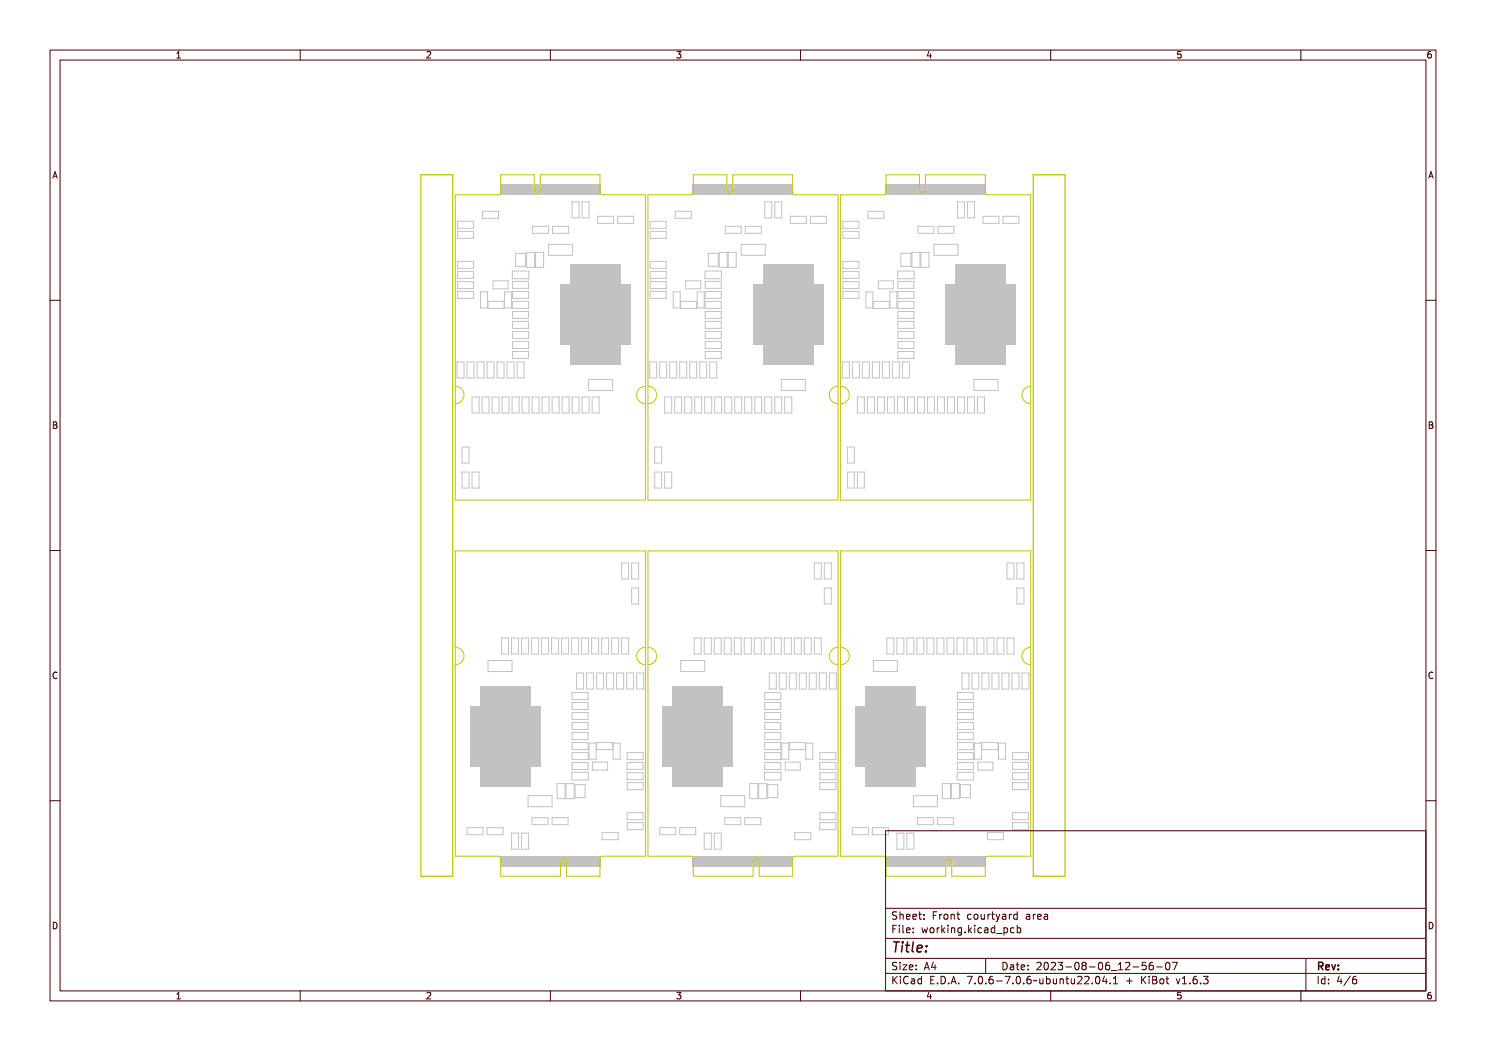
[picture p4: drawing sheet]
<svg xmlns="http://www.w3.org/2000/svg" width="297mm" height="210mm" viewBox="0 0 297 210" stroke-linecap="round" stroke-linejoin="round" font-family="sans-serif">
<defs><g id="words">
<text font-size="2.7" fill="#480000" x="178" y="190.3">Title:</text>
<g font-size="2" fill="#480000">
<text x="178" y="183.7">Sheet: Front courtyard area</text>
<text x="178" y="186.5">File: working.kicad_pcb</text>
<text x="178" y="193.9">Size: A4</text>
<text x="178" y="196.6">KiCad E.D.A. 7.0.6-7.0.6~ubuntu22.04.1 + KiBot v1.6.3</text>
<text x="200" y="193.9">Date: 2023-08-06_12-56-07</text>
<text x="263" y="196.6">Id: 4/6</text>
<text x="263" y="193.9">Rev:</text>
</g>
<g font-size="1.7" fill="#480000">
<text x="35" y="11.7">1</text>
<text x="85" y="11.7">2</text>
<text x="135" y="11.7">3</text>
<text x="185" y="11.7">4</text>
<text x="235" y="11.7">5</text>
<text x="285" y="11.7">6</text>
<text x="10.5" y="35.7">A</text>
<text x="285.5" y="35.7">A</text>
<text x="10.5" y="85.6">B</text>
<text x="285.5" y="85.6">B</text>
<text x="10.5" y="135.7">C</text>
<text x="285.5" y="135.7">C</text>
<text x="10.5" y="185.6">D</text>
<text x="285.5" y="185.6">D</text>
<text x="35" y="199.7">1</text>
<text x="85" y="199.7">2</text>
<text x="135" y="199.7">3</text>
<text x="185" y="199.7">4</text>
<text x="235" y="199.7">5</text>
<text x="285" y="199.7">6</text>
</g>
</g></defs>
<g fill="none" stroke="#c2c2c2" stroke-width=".2">
<path d="M91.4 46.2h3.2v1.4h-3.2zM91.4 52.2h3.2v1.4h-3.2zM102.4 54.2h3.3v1.5h-3.3zM103 50.6h2v2.6h-2zM119.4 43.2h3.2v1.4h-3.2zM130 54.2h3.2v1.4h-3.2zM148.2 48.8h4.8v2.2h-4.8zM168.5 58.2h3.2v1.4h-3.2zM173.5 42.2h3.2v1.4h-3.2zM179.5 58.2h3.2v1.4h-3.2zM184.1 50.4h1.6v3h-1.6zM196.5 43.2h3.2v1.4h-3.2z"/>
<path d="M95.3 72.3h1.4v3.2h-1.4zM99.3 72.3h1.4v3.2h-1.4zM102.3 79.3h1.4v3.2h-1.4zM102.4 62.2h3.2v1.4h-3.2zM108.3 79.3h1.4v3.2h-1.4zM116.3 79.3h1.4v3.2h-1.4zM136.1 60.2h3.2v1.4h-3.2zM141 62.2h3.2v1.4h-3.2zM156.2 75.8h4.8v2.2h-4.8zM175.4 79.3h1.4v3.2h-1.4zM177.4 79.3h1.4v3.2h-1.4zM179.5 70.2h3.2v1.4h-3.2z"/>
<path d="M185.4 79.3h1.4v3.2h-1.4zM130.9 89.3h1.4v3.2h-1.4zM126.2 112.5h1.4v3.2h-1.4zM164.8 117.5h1.4v3.2h-1.4zM115.2 134.5h1.4v3.2h-1.4zM117.2 134.5h1.4v3.2h-1.4zM121.2 134.5h1.4v3.2h-1.4zM123.2 134.5h1.4v3.2h-1.4zM124.2 127.5h1.4v3.2h-1.4zM142.8 127.5h1.4v3.2h-1.4zM148.8 127.5h1.4v3.2h-1.4zM150.8 127.5h1.4v3.2h-1.4z"/>
<path d="M156.8 127.5h1.4v3.2h-1.4zM161.8 134.5h1.4v3.2h-1.4zM189.3 127.5h1.4v3.2h-1.4zM193.3 127.5h1.4v3.2h-1.4zM194.3 134.5h1.4v3.2h-1.4zM195.3 127.5h1.4v3.2h-1.4zM201.3 127.5h1.4v3.2h-1.4zM114.3 152.4h3.2v1.4h-3.2zM114.3 142.4h3.2v1.4h-3.2zM114.9 156.8h2v2.6h-2zM125.3 150.4h3.2v1.4h-3.2zM151.7 156.6h1.6v3h-1.6z"/>
<path d="M153.5 156.8h2v2.6h-2zM163.9 150.4h3.2v1.4h-3.2zM163.9 154.4h3.2v1.4h-3.2zM182.6 159h4.8v2.2h-4.8zM191.4 150.4h3.2v1.4h-3.2zM196.3 148.4h3.2v1.4h-3.2zM93.3 165.4h3.2v1.4h-3.2zM125.3 164.4h3.2v1.4h-3.2zM144.9 163.4h3.2v1.4h-3.2z"/>
</g>
<g fill="#c2c2c2">
<path d="M152.6 52.9h10v20h-10z" fill-rule="evenodd"/>
<path d="M150.6 56.9h14v12h-14z" fill-rule="evenodd"/>
</g>
<path d="M135 42.2h3.2v1.4h-3.2zM187.5 45.2h3.2v1.4h-3.2zM156.9 79.3h1.4v3.2h-1.4zM176.4 72.3h1.4v3.2h-1.4zM132.9 94.3h1.4v3.2h-1.4zM196.3 134.5h1.4v3.2h-1.4zM111.3 156.6h1.6v3h-1.6zM114.3 154.3h3.3v1.5h-3.3zM114.3 144.4h3.2v1.4h-3.2zM188.4 156.6h1.6v3h-1.6zM194.8 148.5h1.4v3.2h-1.4zM187.4 163.4h3.2v1.4h-3.2z" fill="none" stroke="#c2c2c2" stroke-width=".2"/>
<g fill="#c2c2c2">
<path d="M191.1 52.9h10v20h-10z" fill-rule="evenodd"/>
<path d="M189.1 56.9h14v12h-14z" fill-rule="evenodd"/>
</g>
<path d="M145 45.2h3.2v1.4h-3.2zM102.4 68.2h3.2v1.4h-3.2zM102.4 70.2h3.2v1.4h-3.2zM144.8 127.5h1.4v3.2h-1.4zM187.3 127.5h1.4v3.2h-1.4zM157 152.3h3v1.6h-3zM191.4 140.4h3.2v1.4h-3.2z" fill="none" stroke="#c2c2c2" stroke-width=".2"/>
<g fill="#c2c2c2">
<path d="M114 52.9h10v20h-10z" fill-rule="evenodd"/>
<path d="M112 56.9h14v12h-14z" fill-rule="evenodd"/>
</g>
<g fill="none" stroke="#c2c2c2" stroke-width=".2">
<path d="M96 58.3h1.4v3.2h-1.4zM102.4 58.2h3.2v1.4h-3.2zM110.4 45.2h3.2v1.4h-3.2zM130 44.2h3.2v1.4h-3.2zM130 52.2h3.2v1.4h-3.2zM130 58.2h3.2v1.4h-3.2zM130 56.3h3.2v1.4h-3.2zM134.6 58.3h1.4v3.2h-1.4zM140.9 54.2h3.3v1.5h-3.3zM143.8 50.4h1.6v3h-1.6zM168.5 46.2h3.2v1.4h-3.2zM168.5 52.2h3.2v1.4h-3.2z"/>
<path d="M179.4 54.2h3.3v1.5h-3.3zM179.5 56.2h3.2v1.4h-3.2zM186.7 48.8h4.8v2.2h-4.8zM200.5 43.2h3.2v1.4h-3.2zM93.3 72.3h1.4v3.2h-1.4zM101.3 72.3h1.4v3.2h-1.4zM102.4 64.2h3.2v1.4h-3.2zM112.3 79.3h1.4v3.2h-1.4zM118.3 79.3h1.4v3.2h-1.4zM133.9 72.3h1.4v3.2h-1.4zM135.9 72.3h1.4v3.2h-1.4zM140.9 79.3h1.4v3.2h-1.4z"/>
<path d="M141 64.2h3.2v1.4h-3.2zM141 60.2h3.2v1.4h-3.2zM141 70.2h3.2v1.4h-3.2zM141.9 72.3h1.4v3.2h-1.4zM144.9 79.3h1.4v3.2h-1.4zM146.9 79.3h1.4v3.2h-1.4zM150.9 79.3h1.4v3.2h-1.4zM170.4 72.3h1.4v3.2h-1.4zM174.4 72.3h1.4v3.2h-1.4zM191.4 79.3h1.4v3.2h-1.4zM194.7 75.8h4.8v2.2h-4.8zM94.3 94.3h1.4v3.2h-1.4z"/>
<path d="M169.4 94.3h1.4v3.2h-1.4zM164.8 112.5h1.4v3.2h-1.4zM104.2 127.5h1.4v3.2h-1.4zM112.2 127.5h1.4v3.2h-1.4zM114.3 138.4h3.2v1.4h-3.2zM118.2 127.5h1.4v3.2h-1.4zM127.2 134.5h1.4v3.2h-1.4zM152.8 127.5h1.4v3.2h-1.4zM154.8 127.5h1.4v3.2h-1.4zM158.8 127.5h1.4v3.2h-1.4zM163.8 134.5h1.4v3.2h-1.4zM174.6 132h4.8v2.2h-4.8z"/>
<path d="M177.3 127.5h1.4v3.2h-1.4zM179.3 127.5h1.4v3.2h-1.4zM198.3 134.5h1.4v3.2h-1.4zM118.4 152.3h3v1.6h-3zM119.2 148.4h3.2v1.4h-3.2zM125.3 154.4h3.2v1.4h-3.2zM152.9 148.4h3.2v1.4h-3.2zM152.9 142.4h3.2v1.4h-3.2zM152.9 146.4h3.2v1.4h-3.2zM152.9 152.4h3.2v1.4h-3.2zM157.8 148.4h3.2v1.4h-3.2zM161.1 148.5h1.4v3.2h-1.4z"/>
<path d="M110.3 163.4h3.2v1.4h-3.2zM148.9 163.4h3.2v1.4h-3.2zM158.9 166.4h3.2v1.4h-3.2zM163.9 164.4h3.2v1.4h-3.2zM174.4 165.4h3.2v1.4h-3.2zM202.4 164.4h3.2v1.4h-3.2z"/>
</g>
<path d="M177 36.9h20v2h-20z" fill-rule="evenodd" fill="#c2c2c2"/>
<g fill="none" stroke="#c2c2c2" stroke-width=".2">
<path d="M100.8 58.3h1.4v3.2h-1.4zM106.4 45.2h3.2v1.4h-3.2zM141 58.2h3.2v1.4h-3.2zM141 56.2h3.2v1.4h-3.2zM154.9 40.3h1.4v3.2h-1.4zM162 43.2h3.2v1.4h-3.2zM177.9 58.3h1.4v3.2h-1.4zM182.3 50.4h1.6v3h-1.6zM193.4 40.3h1.4v3.2h-1.4zM94.3 79.3h1.4v3.2h-1.4zM98.3 79.3h1.4v3.2h-1.4zM102.4 60.2h3.2v1.4h-3.2z"/>
<path d="M104.3 79.3h1.4v3.2h-1.4zM110.3 79.3h1.4v3.2h-1.4zM132.9 79.3h1.4v3.2h-1.4zM139.9 72.3h1.4v3.2h-1.4zM142.9 79.3h1.4v3.2h-1.4zM148.9 79.3h1.4v3.2h-1.4zM152.9 79.3h1.4v3.2h-1.4zM168.4 72.3h1.4v3.2h-1.4zM181.4 79.3h1.4v3.2h-1.4zM124.2 112.5h1.4v3.2h-1.4zM126.2 117.5h1.4v3.2h-1.4zM100.2 127.5h1.4v3.2h-1.4z"/>
<path d="M106.2 127.5h1.4v3.2h-1.4zM116.2 127.5h1.4v3.2h-1.4zM119.2 134.5h1.4v3.2h-1.4zM140.8 127.5h1.4v3.2h-1.4zM165.8 134.5h1.4v3.2h-1.4zM191.3 127.5h1.4v3.2h-1.4zM113.1 156.6h1.6v3h-1.6zM144.1 159h4.8v2.2h-4.8zM149.9 156.6h1.6v3h-1.6zM152.9 144.4h3.2v1.4h-3.2zM202.4 154.4h3.2v1.4h-3.2zM97.3 165.4h3.2v1.4h-3.2z"/>
<path d="M104.2 166.5h1.4v3.2h-1.4zM140.8 166.5h1.4v3.2h-1.4z"/>
</g>
<g fill="#c2c2c2">
<path d="M95.9 137.1h10v20h-10z" fill-rule="evenodd"/>
<path d="M93.9 141.1h14v12h-14z" fill-rule="evenodd"/>
</g>
<g fill="none" stroke="#c2c2c2" stroke-width=".2">
<path d="M114.3 40.3h1.4v3.2h-1.4zM130 46.2h3.2v1.4h-3.2zM96.3 79.3h1.4v3.2h-1.4zM106.3 79.3h1.4v3.2h-1.4zM117.6 75.8h4.8v2.2h-4.8zM134.9 79.3h1.4v3.2h-1.4zM173.4 79.3h1.4v3.2h-1.4zM179.5 66.2h3.2v1.4h-3.2zM114.2 127.5h1.4v3.2h-1.4zM181.3 127.5h1.4v3.2h-1.4zM199.3 127.5h1.4v3.2h-1.4zM202.3 134.5h1.4v3.2h-1.4z"/>
<path d="M152.9 150.4h3.2v1.4h-3.2zM191.4 152.4h3.2v1.4h-3.2zM102.2 166.5h1.4v3.2h-1.4zM125.3 162.4h3.2v1.4h-3.2zM131.9 165.4h3.2v1.4h-3.2z"/>
</g>
<path d="M138.5 36.9h20v2h-20z" fill-rule="evenodd" fill="#c2c2c2"/>
<g fill="none" stroke="#c2c2c2" stroke-width=".2">
<path d="M91.4 44.2h3.2v1.4h-3.2zM91.4 58.2h3.2v1.4h-3.2zM91.5 56.3h3.2v1.4h-3.2zM96.4 42.2h3.2v1.4h-3.2zM98.5 56.1h3v1.6h-3zM116.3 40.3h1.4v3.2h-1.4zM123.4 43.2h3.2v1.4h-3.2zM139.4 58.3h1.4v3.2h-1.4zM141.6 50.6h2v2.6h-2zM145.6 50.4h1.6v3h-1.6zM149 45.2h3.2v1.4h-3.2zM168.5 54.2h3.2v1.4h-3.2z"/>
<path d="M175.6 56.1h3v1.6h-3zM191.4 40.3h1.4v3.2h-1.4zM103.3 72.3h1.4v3.2h-1.4zM136.9 79.3h1.4v3.2h-1.4zM141 66.2h3.2v1.4h-3.2zM179.5 60.2h3.2v1.4h-3.2zM179.5 64.2h3.2v1.4h-3.2zM180.4 72.3h1.4v3.2h-1.4zM183.4 79.3h1.4v3.2h-1.4zM187.4 79.3h1.4v3.2h-1.4zM195.4 79.3h1.4v3.2h-1.4zM169.4 89.3h1.4v3.2h-1.4z"/>
<path d="M171.4 94.3h1.4v3.2h-1.4zM203.3 112.5h1.4v3.2h-1.4zM203.3 117.5h1.4v3.2h-1.4zM102.2 127.5h1.4v3.2h-1.4zM120.2 127.5h1.4v3.2h-1.4zM162.8 127.5h1.4v3.2h-1.4zM185.3 127.5h1.4v3.2h-1.4zM192.3 134.5h1.4v3.2h-1.4zM114.3 140.4h3.2v1.4h-3.2zM152.9 140.4h3.2v1.4h-3.2zM191.4 142.4h3.2v1.4h-3.2zM191.4 148.4h3.2v1.4h-3.2z"/>
<path d="M199.6 148.5h1.4v3.2h-1.4zM202.3 152.3h3.2v1.4h-3.2zM120.3 166.4h3.2v1.4h-3.2zM179.3 166.5h1.4v3.2h-1.4zM197.4 166.4h3.2v1.4h-3.2z"/>
</g>
<path d="M100 171.1h20v2h-20z" fill-rule="evenodd" fill="#c2c2c2"/>
<g fill="none" stroke="#c2c2c2" stroke-width=".2">
<path d="M91.4 54.2h3.2v1.4h-3.2zM107 50.4h1.6v3h-1.6zM109.6 48.8h4.8v2.2h-4.8zM137.1 56.1h3v1.6h-3zM168.5 56.3h3.2v1.4h-3.2zM173.1 58.3h1.4v3.2h-1.4zM180.1 50.6h2v2.6h-2zM183.5 45.2h3.2v1.4h-3.2zM91.3 72.3h1.4v3.2h-1.4zM97.3 72.3h1.4v3.2h-1.4zM97.5 60.2h3.2v1.4h-3.2zM100.3 79.3h1.4v3.2h-1.4z"/>
<path d="M102.4 66.2h3.2v1.4h-3.2zM131.9 72.3h1.4v3.2h-1.4zM137.9 72.3h1.4v3.2h-1.4zM138.9 79.3h1.4v3.2h-1.4zM172.4 72.3h1.4v3.2h-1.4zM178.4 72.3h1.4v3.2h-1.4zM179.4 79.3h1.4v3.2h-1.4zM179.5 68.2h3.2v1.4h-3.2zM189.4 79.3h1.4v3.2h-1.4zM193.4 79.3h1.4v3.2h-1.4zM92.3 89.3h1.4v3.2h-1.4zM130.9 94.3h1.4v3.2h-1.4z"/>
<path d="M97.5 132h4.8v2.2h-4.8zM122.2 127.5h1.4v3.2h-1.4zM125.2 134.5h1.4v3.2h-1.4zM136.1 132h4.8v2.2h-4.8zM152.9 138.4h3.2v1.4h-3.2zM153.8 134.5h1.4v3.2h-1.4zM159.8 134.5h1.4v3.2h-1.4zM183.3 127.5h1.4v3.2h-1.4zM114.3 146.4h3.2v1.4h-3.2zM114.3 150.4h3.2v1.4h-3.2zM117.7 148.5h1.4v3.2h-1.4zM156.3 148.5h1.4v3.2h-1.4z"/>
<path d="M163.8 152.3h3.2v1.4h-3.2zM163.9 156.4h3.2v1.4h-3.2zM191.3 154.3h3.3v1.5h-3.3zM191.4 144.4h3.2v1.4h-3.2zM192 156.8h2v2.6h-2zM195.5 152.3h3v1.6h-3zM106.3 163.4h3.2v1.4h-3.2zM163.9 162.4h3.2v1.4h-3.2zM170.4 165.4h3.2v1.4h-3.2zM183.4 163.4h3.2v1.4h-3.2z"/>
</g>
<path d="M177 171.1h20v2h-20z" fill-rule="evenodd" fill="#c2c2c2"/>
<path d="M171.4 79.3h1.4v3.2h-1.4z" fill="none" stroke="#c2c2c2" stroke-width=".2"/>
<path d="M100 36.9h20v2h-20z" fill-rule="evenodd" fill="#c2c2c2"/>
<path d="M102.4 56.2h3.2v1.4h-3.2zM152.9 40.3h1.4v3.2h-1.4zM158 43.2h3.2v1.4h-3.2zM168.5 44.2h3.2v1.4h-3.2zM114.3 79.3h1.4v3.2h-1.4zM129.9 72.3h1.4v3.2h-1.4zM154.9 79.3h1.4v3.2h-1.4zM174.6 60.2h3.2v1.4h-3.2zM92.3 94.3h1.4v3.2h-1.4zM191.4 138.4h3.2v1.4h-3.2zM200.3 134.5h1.4v3.2h-1.4zM204.3 134.5h1.4v3.2h-1.4z" fill="none" stroke="#c2c2c2" stroke-width=".2"/>
<path d="M138.5 171.1h20v2h-20z" fill-rule="evenodd" fill="#c2c2c2"/>
<path d="M191.4 146.4h3.2v1.4h-3.2z" fill="none" stroke="#c2c2c2" stroke-width=".2"/>
<g fill="#c2c2c2">
<path d="M134.5 137.1h10v20h-10z" fill-rule="evenodd"/>
<path d="M132.5 141.1h14v12h-14z" fill-rule="evenodd"/>
</g>
<g fill="none" stroke="#c2c2c2" stroke-width=".2">
<path d="M105.2 50.4h1.6v3h-1.6zM141 68.2h3.2v1.4h-3.2zM179.5 62.2h3.2v1.4h-3.2zM162.8 112.5h1.4v3.2h-1.4zM201.3 112.5h1.4v3.2h-1.4zM108.2 127.5h1.4v3.2h-1.4zM110.2 127.5h1.4v3.2h-1.4zM138.8 127.5h1.4v3.2h-1.4zM146.8 127.5h1.4v3.2h-1.4zM155.8 134.5h1.4v3.2h-1.4zM157.8 134.5h1.4v3.2h-1.4zM160.8 127.5h1.4v3.2h-1.4z"/>
<path d="M197.3 127.5h1.4v3.2h-1.4zM105.5 159h4.8v2.2h-4.8zM114.3 148.4h3.2v1.4h-3.2zM122.5 148.5h1.4v3.2h-1.4zM125.3 152.3h3.2v1.4h-3.2zM125.3 156.4h3.2v1.4h-3.2zM152.8 154.3h3.3v1.5h-3.3zM190.2 156.6h1.6v3h-1.6zM202.4 156.4h3.2v1.4h-3.2zM202.4 150.4h3.2v1.4h-3.2zM135.9 165.4h3.2v1.4h-3.2zM142.8 166.5h1.4v3.2h-1.4z"/>
<path d="M181.3 166.5h1.4v3.2h-1.4zM202.4 162.4h3.2v1.4h-3.2z"/>
</g>
<g fill="#c2c2c2">
<path d="M173 137.1h10v20h-10z" fill-rule="evenodd"/>
<path d="M171 141.1h14v12h-14z" fill-rule="evenodd"/>
</g>
<g fill="none" stroke="#c2c200" stroke-width=".2">
<path d="M91 38.9h8.8l.3-.5v-3.5h6.7v2.9a.6 .6 0 0 0 .6 .6 .6 .6 0 0 0 .6-.6v-2.9h11.9v3.5l.3 .5h8.8v61h-38zM129.5 38.9h8.8l.3-.5v-3.5h6.7v2.9a.6 .6 0 0 0 .6 .6 .6 .6 0 0 0 .6-.6v-2.9h11.9v3.5l.3 .5h8.8v61h-38zM168 38.9h8.9l.2-.5v-3.5h6.7v2.9a.6 .6 0 0 0 .6 .6 .6 .6 0 0 0 .6-.6v-2.9h11.9v3.5l.3 .5h8.8v61h-38zM91 77.2a1.75 1.75 0 0 1 1.7 1.7 1.75 1.75 0 0 1-1.7 1.8M129 77.2a1.75 1.75 0 0 0-1.8 1.7 1.75 1.75 0 0 0 1.8 1.8M129.5 77.2a1.75 1.75 0 0 1 1.8 1.7 1.75 1.75 0 0 1-1.8 1.8M167.5 77.2a1.75 1.75 0 0 0-1.7 1.7 1.75 1.75 0 0 0 1.7 1.8M168 77.2a1.75 1.75 0 0 1 1.8 1.7 1.75 1.75 0 0 1-1.8 1.8M206 77.2a1.75 1.75 0 0 0-1.7 1.7 1.75 1.75 0 0 0 1.7 1.8M91 110.1h38v61l-8.9 .1-.2 .4v3.5h-6.7v-2.9a.6 .6 0 0 0-.6-.6 .6 .6 0 0 0-.6 .6v2.9h-11.9v-3.5l-.3-.4-8.8-.1zM129.5 110.1h38v61l-8.8 .1-.3 .4v3.5h-6.7v-2.9a.6 .6 0 0 0-.6-.6 .6 .6 0 0 0-.6 .6v2.9h-11.9v-3.5l-.3-.4-8.8-.1zM168 110.1h38v61l-8.8 .1-.3 .4v3.5h-6.7v-2.9a.6 .6 0 0 0-.6-.6 .6 .6 0 0 0-.6 .6v2.9h-11.9v-3.5l-.2-.4-8.9-.1z"/>
<path d="M91 129.3a1.75 1.75 0 0 1 1.7 1.8 1.75 1.75 0 0 1-1.7 1.7M129 129.3a1.75 1.75 0 0 0-1.8 1.8 1.75 1.75 0 0 0 1.8 1.7M129.5 129.3a1.75 1.75 0 0 1 1.8 1.8 1.75 1.75 0 0 1-1.8 1.7M167.5 129.3a1.75 1.75 0 0 0-1.7 1.8 1.75 1.75 0 0 0 1.7 1.7M168 129.3a1.75 1.75 0 0 1 1.8 1.8 1.75 1.75 0 0 1-1.8 1.7M206 129.3a1.75 1.75 0 0 0-1.7 1.8 1.75 1.75 0 0 0 1.7 1.7"/>
</g>
<path d="M84.1 34.9h6.4v140.2h-6.4zM206.5 34.9h6.4v140.2h-6.4z" fill="none" stroke="#c2c200" stroke-width=".25"/>
<g fill="none" stroke="#480000" stroke-width=".2">
<path d="M10 10h277v190h-277zM12 12h273v186h-273zM60 10v2M110 10v2M160 10v2M210 10v2M260 10v2M10 60h2M285 60h2M10 110h2M285 110h2M10 160h2"/>
<path d="M285 160h2M177 166h108v32h-108zM60 198v2M110 198v2M160 198v2M177 181.5h108M177 187.5h108M177 191.5h108M177 194.5h108M178.1 195.2h.2v.6l.6-.6h.3l-.6 .6 .6 .8h-.2l-.5-.7-.2 .2v.5h-.2zM178.2 185h.9v.2h-.7v.4h.6v.2h-.6v.7h-.2zM178.3 182.4l.5-.1h.2v.2a.31 .31 0 0 0-.5-.1 .31 .31 0 0 0 0 .5 .5 .5 0 0 1 .6 .6 .5 .5 0 0 1-.8 .2l-.1-.2a.34 .34 0 0 0 .4 .1 .34 .34 0 0 0 .1-.5 .47 .47 0 0 1-.5-.2 .47 .47 0 0 1 .1-.5z"/>
<path d="M178.3 192.5l.5-.1h.2v.2a.31 .31 0 0 0-.5-.1 .31 .31 0 0 0 0 .5 .5 .5 0 0 1 .6 .6 .5 .5 0 0 1-.8 .2l-.1-.2a.34 .34 0 0 0 .4 .1 .34 .34 0 0 0 .1-.5 .47 .47 0 0 1-.5-.2 .47 .47 0 0 1 .1-.5zM179.4 182.2h.2v.6a.35 .35 0 0 1 .4-.1 .35 .35 0 0 1 .2 .4v.6h-.2v-.8h-.4v.8h-.2zM179.5 185.4h.4v.9h.4v.2h-.9v-.2h.3v-.8h-.2zM179.5 192.8h.4v.9h.4v.1h-.9v-.1h.3v-.8h-.2zM179.5 195.6h.4v.9h.4v.1h-.9v-.1h.3v-.8h-.2zM179.7 184.9h.2v.3h-.2zM179.7 192.3h.2v.3h-.2zM179.7 195.1h.2v.3h-.2zM180.6 184.9h.4v1.3l.4 .1v.2l-.5-.2v-1.2h-.3zM180.6 192.8h.8l-.6 .9h.6v.1h-.8l.6-.9h-.6zM180.7 182.8l.1-.1a.49 .49 0 0 1 .5 0 .49 .49 0 0 1 .2 .5h-.8a.42 .42 0 0 0 .3 .4 .42 .42 0 0 0 .4-.1 .47 .47 0 0 1-.4 .3 .47 .47 0 0 1-.4-.3zM180.7 195.4a.4 .4 0 0 1 .4-.3 .4 .4 0 0 1 .4 .3 .56 .56 0 0 0-.8 .4 .56 .56 0 0 0 .5 .7l.3-.1a.43 .43 0 0 1-.5 .3 .43 .43 0 0 1-.4-.4v-.6z"/>
<path d="M180.8 182.9l.4-.1 .1 .3h-.6zM181.8 195.6l.3-.1a.43 .43 0 0 1 .5 .5v.6h-.1v-.1a.38 .38 0 0 1-.5 .2 .38 .38 0 0 1-.2-.5 .38 .38 0 0 1 .4-.2h.3a.35 .35 0 0 0-.3-.4 .35 .35 0 0 0-.4 .2zM181.9 182.8l.1-.1a.49 .49 0 0 1 .5 0 .49 .49 0 0 1 .2 .5h-.8a.42 .42 0 0 0 .3 .4 .42 .42 0 0 0 .5-.1 .47 .47 0 0 1-.5 .3 .47 .47 0 0 1-.4-.3zM181.9 185.5l.1-.1a.49 .49 0 0 1 .5 0 .49 .49 0 0 1 .2 .5h-.8a.42 .42 0 0 0 .3 .4 .42 .42 0 0 0 .5-.1 .47 .47 0 0 1-.5 .3 .47 .47 0 0 1-.4-.3zM181.9 192.9l.1-.1a.49 .49 0 0 1 .5 0 .49 .49 0 0 1 .2 .5h-.8a.42 .42 0 0 0 .3 .4 .42 .42 0 0 0 .5-.1 .47 .47 0 0 1-.5 .3 .47 .47 0 0 1-.4-.3zM182 196.2l.5-.1a.31 .31 0 0 1-.2 .4 .31 .31 0 0 1-.4-.1zM182 182.9l.4-.1 .1 .3h-.6zM182 185.6l.4-.1 .1 .3h-.6zM182 193l.4-.1 .1 .3h-.6zM183 195.7l.4-.2 .2 .2v-.6h.2v1.5h-.2v-.1a.42 .42 0 0 1-.5 .1 .42 .42 0 0 1-.2-.5zM183.2 195.8l.1-.1a.4 .4 0 0 1 .3 .4 .4 .4 0 0 1-.3 .4l-.2-.2zM183.2 182.3h.2v.4h.4v.1h-.4v.7l.4 .1v.1h-.4l-.1-.1-.1-.8h-.3v-.1h.3z"/>
<path d="M183.3 185.4h.2v.3h-.2zM183.3 186.2h.2v.3h-.2zM183.3 192.8h.2v.3h-.2zM183.3 193.6h.2v.2h-.2zM184.5 182.7h.2v.3h-.2zM184.5 183.5h.2v.2h-.2zM185.2 185.4h.2l.2 .8 .1-.5h.2l.2 .5 .1-.8h.2l-.2 1.1h-.2l-.2-.7-.2 .7h-.1zM185.4 195.2h.9v.2h-.7v.4h.6v.2h-.6v.5h.7v.1h-.9zM185.7 192.4h.2l.5 1.4h-.2l-.1-.3h-.5l-.1 .3h-.2zM185.8 192.6l.2 .7h-.4zM186.6 182.3h.9v.2h-.7v.4h.6v.2h-.6v.6h-.2zM186.8 185.6l.1-.1a.39 .39 0 0 1 .4 .4 .39 .39 0 0 1-.4 .4l-.1-.2z"/>
<path d="M186.9 196.4h.2v.2h-.2zM187.1 192.4h.2v.9h.2v.2h-.2v.3h-.2v-.3h-.6zM187.1 192.6v.7h-.4zM187.8 195.2a.76 .76 0 0 1 .9 .7 .76 .76 0 0 1-.9 .7zM188 195.4a.57 .57 0 0 1 .5 .5 .57 .57 0 0 1-.5 .6zM188 182.7h.2v.2v-.1a.29 .29 0 0 1 .3-.2 .29 .29 0 0 1 .3 .3 .37 .37 0 0 0-.5-.1 .37 .37 0 0 0-.1 .4v.5h-.2zM188 185.4h.2v.2v-.1a.29 .29 0 0 1 .3-.2 .29 .29 0 0 1 .3 .3 .37 .37 0 0 0-.5-.1 .37 .37 0 0 0-.1 .4v.6h-.2zM189.1 184.9h.1v.9l.5-.4h.2l-.4 .4 .5 .7h-.2l-.4-.6-.2 .1v.5h-.1zM189.2 182.9l.1-.1a.39 .39 0 0 1 .4 .4 .39 .39 0 0 1-.4 .4l-.1-.2zM189.3 196.4h.3v.2h-.3zM190.2 182.7h.2v.1a.35 .35 0 0 1 .4-.1 .35 .35 0 0 1 .3 .4v.6h-.2l-.1-.8h-.3l-.1 .8h-.2zM190.3 185.4h.4v.9h.4v.2h-.9v-.2h.4v-.8h-.3z"/>
<path d="M190.5 195.2h.3l.4 1.4h-.2l-.1-.3h-.5l-.1 .3h-.2zM190.6 184.9h.1v.3h-.1zM190.6 195.4l.2 .7h-.4zM191.4 185.4h.2v.1a.35 .35 0 0 1 .4-.1 .35 .35 0 0 1 .3 .4v.7h-.2l-.1-.9h-.3l-.1 .9h-.2zM191.7 182.3h.1v.4h.4v.1h-.4v.7l.4 .1v.1h-.4l-.1-.1v-.8h-.3v-.1h.3zM191.7 196.4h.3v.2h-.3zM192.7 185.5l.3-.2 .3 .2v-.1h.2v1a.53 .53 0 0 1-.8 .4v-.2a.36 .36 0 0 0 .4 .1 .36 .36 0 0 0 .2-.4l-.1 .1a.53 .53 0 0 1-.7-.3 .53 .53 0 0 1 .2-.6zM192.8 185.6l.1-.1a.39 .39 0 0 1 .4 .4 .39 .39 0 0 1-.4 .4l-.1-.2zM193.8 195.2h.9l-.5 1.4h-.2l.5-1.2h-.7zM194 182.8a.39 .39 0 0 1 .4-.2 .39 .39 0 0 1 .3 .3 .4 .4 0 0 0-.6 0 .4 .4 0 0 0 0 .6 .4 .4 0 0 0 .6 0 .45 .45 0 0 1-.6 .3 .45 .45 0 0 1-.3-.6zM194.1 186.2h.3v.3h-.3zM195.1 184.9h.2v.9l.4-.4h.3l-.5 .4 .5 .7h-.2l-.4-.6-.1 .1v.5h-.2z"/>
<path d="M195.2 182.9l.1-.1a.39 .39 0 0 1 .4 .4 .39 .39 0 0 1-.4 .4l-.1-.2zM195.3 196.4h.3v.2h-.3zM196.2 182.7h.2v.8l.2 .1 .3-.2v-.7h.2v1h-.2v-.1a.35 .35 0 0 1-.4 .2 .35 .35 0 0 1-.3-.5zM196.3 185.4h.5v.9h.3v.2h-.9v-.2h.4v-.8h-.3zM196.3 195.4a.57 .57 0 0 1 .7 0 .57 .57 0 0 1 .1 .8 .5 .5 0 0 1-.6 .5 .5 .5 0 0 1-.3-.8zM196.5 195.4a.61 .61 0 0 1 .4 1l-.1 .1a.61 .61 0 0 1-.4-1zM196.6 184.9h.2v.3h-.2zM197 191.5v3M197.6 185.5a.39 .39 0 0 1 .4-.2 .39 .39 0 0 1 .3 .3 .4 .4 0 0 0-.6 0 .4 .4 0 0 0 0 .6 .4 .4 0 0 0 .6 0 .45 .45 0 0 1-.6 .3 .45 .45 0 0 1-.3-.6zM197.6 182.7h.2v.2v-.1a.29 .29 0 0 1 .4-.2 .29 .29 0 0 1 .2 .3 .37 .37 0 0 0-.4-.1 .37 .37 0 0 0-.2 .4v.5h-.2zM197.7 196.4h.3v.2h-.3zM198.7 185.4l.2-.1a.43 .43 0 0 1 .6 .5v.7h-.2v-.2a.38 .38 0 0 1-.5 .2 .38 .38 0 0 1-.2-.5 .38 .38 0 0 1 .5-.2h.2a.35 .35 0 0 0-.3-.4 .35 .35 0 0 0-.3 .2z"/>
<path d="M198.7 195.4a.38 .38 0 0 1 .4-.3 .38 .38 0 0 1 .3 .3 .43 .43 0 0 0-.5 0 .43 .43 0 0 0-.1 .5 .46 .46 0 0 1 .7 .1 .46 .46 0 0 1-.2 .6 .46 .46 0 0 1-.7-.2zM198.8 186l.5-.1a.31 .31 0 0 1-.1 .4 .31 .31 0 0 1-.4-.1zM198.9 182.3h.2v.4h.4v.1h-.4v.7l.4 .1v.1h-.4l-.2-.1v-.8h-.3v-.1h.3zM199.8 182.7h.1l.4 .8 .3-.8h.2l-.3 .7a.68 .68 0 0 1-.7 .8l.4-.5zM199.9 185.5l.3-.2 .3 .2v-.6h.2v1.6h-.2v-.2a.42 .42 0 0 1-.5 .1 .42 .42 0 0 1-.2-.5zM200 196h.5v.2h-.5zM200 185.6l.1-.1a.39 .39 0 0 1 .4 .4 .39 .39 0 0 1-.4 .4l-.1-.2zM200.1 192.4a.76 .76 0 0 1 1 .7 .76 .76 0 0 1-1 .7zM200.3 192.6a.57 .57 0 0 1 .6 .5 .57 .57 0 0 1-.6 .6zM200.9 186.8l1.2 .1zM201 195.2h.9l-.5 1.4h-.2l.5-1.2h-.7zM201.1 182.7l.2-.1a.43 .43 0 0 1 .6 .5v.6h-.2v-.1a.38 .38 0 0 1-.5 .2 .38 .38 0 0 1-.2-.5 .38 .38 0 0 1 .5-.2h.2a.35 .35 0 0 0-.2-.4 .35 .35 0 0 0-.4 .2z"/>
<path d="M201.2 183.3l.5-.1a.31 .31 0 0 1-.1 .4 .31 .31 0 0 1-.4-.1zM201.4 192.8l.3-.1a.43 .43 0 0 1 .5 .5v.6h-.1v-.1a.38 .38 0 0 1-.5 .2 .38 .38 0 0 1-.2-.5 .38 .38 0 0 1 .4-.2h.3a.35 .35 0 0 0-.3-.4 .35 .35 0 0 0-.4 .2zM201.6 193.4l.5-.1a.31 .31 0 0 1-.2 .4 .31 .31 0 0 1-.4-.1zM202.2 185.4h.2v.1a.53 .53 0 0 1 .8 .3 .53 .53 0 0 1-.6 .7l-.2-.2v.6h-.2zM202.4 182.7h.2v.2l.1-.1a.29 .29 0 0 1 .3-.2 .29 .29 0 0 1 .2 .3 .37 .37 0 0 0-.4-.1 .37 .37 0 0 0-.2 .4v.5h-.2zM202.5 185.6l.1-.1a.4 .4 0 0 1 .4 .4 .4 .4 0 0 1-.4 .4l-.2-.2zM202.5 196.4h.3v.2h-.3zM202.8 192.4h.2v.4h.4v.1h-.4v.7l.4 .1v.1h-.4l-.2-.1v-.8h-.3v-.1h.3zM203.5 182.8l.3-.2 .3 .2v-.6h.2v1.5h-.2v-.1a.42 .42 0 0 1-.5 .1 .42 .42 0 0 1-.2-.5zM203.5 195.4a.57 .57 0 0 1 .8 0 .57 .57 0 0 1 0 .8 .5 .5 0 0 1-.6 .5 .5 .5 0 0 1-.3-.8zM203.6 185.5a.39 .39 0 0 1 .4-.2 .39 .39 0 0 1 .3 .3 .4 .4 0 0 0-.5 0 .4 .4 0 0 0 0 .6 .4 .4 0 0 0 .5 0 .45 .45 0 0 1-.6 .3 .45 .45 0 0 1-.2-.6zM203.6 182.9l.1-.1a.4 .4 0 0 1 .4 .4 .4 .4 0 0 1-.4 .4l-.1-.2z"/>
<path d="M203.7 195.4a.61 .61 0 0 1 .4 1l-.1 .1a.61 .61 0 0 1-.3-1zM203.9 192.9l.1-.1a.49 .49 0 0 1 .5 0 .49 .49 0 0 1 .2 .5h-.8a.42 .42 0 0 0 .3 .4 .42 .42 0 0 0 .5-.1 .47 .47 0 0 1-.5 .3 .47 .47 0 0 1-.4-.3zM204 193l.4-.1 .1 .3h-.6zM204.7 184.9h.1v.6a.53 .53 0 0 1 .8 .3 .53 .53 0 0 1-.6 .7l-.2-.2v.2h-.1zM204.9 185.6l.1-.1a.39 .39 0 0 1 .4 .4 .39 .39 0 0 1-.4 .4l-.1-.2zM204.9 196.4h.3v.2h-.3zM205.3 192.8h.2v.3h-.2zM205.3 193.6h.2v.2h-.2zM205.9 182.7l.3-.1a.43 .43 0 0 1 .5 .5v.6h-.2v-.1a.38 .38 0 0 1-.5 .2 .38 .38 0 0 1-.2-.5 .38 .38 0 0 1 .5-.2h.2a.35 .35 0 0 0-.2-.4 .35 .35 0 0 0-.4 .2zM205.9 195.4a.38 .38 0 0 1 .4-.3 .38 .38 0 0 1 .3 .3 .43 .43 0 0 0-.5 0 .43 .43 0 0 0-.1 .5 .46 .46 0 0 1 .7 .1 .46 .46 0 0 1-.2 .6 .46 .46 0 0 1-.6-.2zM206.1 183.3l.4-.1a.31 .31 0 0 1-.1 .4 .31 .31 0 0 1-.4-.1zM207 196l1-.1a.49 .49 0 0 1-.8 .1l-.2 .2z"/>
<path d="M207.2 182.7h.2v.2l.1-.1a.29 .29 0 0 1 .3-.2 .29 .29 0 0 1 .2 .3 .37 .37 0 0 0-.4-.1 .37 .37 0 0 0-.2 .4v.5h-.2zM207.4 192.5a.53 .53 0 0 1 .8 .1 .53 .53 0 0 1-.3 .7l-.3 .4h.7v.1h-.9l.3-.5a.4 .4 0 0 0 .3-.4 .4 .4 0 0 0-.3-.4l-.3 .2zM208.3 195.6h.1l.1 .8 .2 .1 .2-.2v-.7h.2v1h-.2v-.1a.35 .35 0 0 1-.4 .2 .35 .35 0 0 1-.2-.5zM208.3 182.8l.2-.1a.49 .49 0 0 1 .5 0 .49 .49 0 0 1 .2 .5h-.8a.42 .42 0 0 0 .3 .4 .42 .42 0 0 0 .4-.1 .47 .47 0 0 1-.4 .3 .47 .47 0 0 1-.4-.3zM208.5 182.9l.3-.1 .2 .3h-.6zM208.7 192.6a.57 .57 0 0 1 .7 0 .57 .57 0 0 1 .1 .8 .5 .5 0 0 1-.6 .5 .5 .5 0 0 1-.3-.8zM208.9 192.6a.61 .61 0 0 1 .3 1l-.1 .1a.61 .61 0 0 1-.3-1zM209.5 195.1h.2v.6a.53 .53 0 0 1 .7 .3 .53 .53 0 0 1-.6 .7l-.1-.2v.1h-.2zM209.5 182.7l.3-.1a.43 .43 0 0 1 .5 .5v.6h-.2v-.1a.38 .38 0 0 1-.5 .2 .38 .38 0 0 1-.2-.5 .38 .38 0 0 1 .5-.2h.2a.35 .35 0 0 0-.2-.4 .35 .35 0 0 0-.4 .2zM209.7 183.3l.4-.1a.31 .31 0 0 1-.1 .4 .31 .31 0 0 1-.4-.1zM209.7 195.8l.1-.1a.4 .4 0 0 1 .4 .4 .4 .4 0 0 1-.4 .4l-.1-.2zM209.8 192.5a.53 .53 0 0 1 .8 .1 .53 .53 0 0 1-.3 .7l-.3 .4h.7v.1h-.9l.3-.5a.4 .4 0 0 0 .3-.4 .4 .4 0 0 0-.3-.4l-.3 .2z"/>
<path d="M210 198v2M210.7 195.6h.2v.8l.2 .1 .2-.2v-.7h.2v1h-.2v-.1a.35 .35 0 0 1-.4 .2 .35 .35 0 0 1-.2-.5zM211 192.4a.46 .46 0 0 1 .6 0 .46 .46 0 0 1 .1 .6l-.1 .1a.47 .47 0 0 1 .2 .7 .47 .47 0 0 1-.7 0l-.1-.2a.35 .35 0 0 0 .5 .1 .35 .35 0 0 0 0-.5h-.3v-.2a.29 .29 0 0 0 .4-.1 .29 .29 0 0 0-.1-.4 .29 .29 0 0 0-.4 .1h-.1zM211.9 195.6h.2v.1a.35 .35 0 0 1 .4-.1 .35 .35 0 0 1 .2 .4v.6h-.2v-.8h-.4v.8h-.2zM212.4 193.2h.5v.2h-.5zM213.3 195.2h.2v.4h.4v.1h-.4v.7l.4 .1v.1h-.4l-.2-.1v-.8h-.3v-.1h.3zM213.5 192.6a.57 .57 0 0 1 .7 0 .57 .57 0 0 1 .1 .8 .5 .5 0 0 1-.6 .5 .5 .5 0 0 1-.3-.8zM213.7 192.6a.61 .61 0 0 1 .3 1v.1a.61 .61 0 0 1-.4-1zM214.3 195.6h.2v.8l.2 .1 .2-.2v-.7h.2v1h-.2v-.1a.35 .35 0 0 1-.4 .2 .35 .35 0 0 1-.2-.5zM214.7 192.5a.41 .41 0 0 1 .7-.1 .41 .41 0 0 1-.2 .7 .42 .42 0 0 1 .2 .6 .42 .42 0 0 1-.7 0 .42 .42 0 0 1 .2-.6l-.3-.2zM215.5 195.3a.53 .53 0 0 1 .8 .1 .53 .53 0 0 1-.3 .7l-.3 .4h.6v.1h-.9l.4-.5a.4 .4 0 0 0 .3-.4 .4 .4 0 0 0-.3-.4l-.3 .2zM216 193.2h.5v.2h-.5z"/>
<path d="M216.7 195.3a.53 .53 0 0 1 .8 .1 .53 .53 0 0 1-.3 .7l-.3 .4h.6v.1h-.9l.4-.5a.4 .4 0 0 0 .3-.4 .4 .4 0 0 0-.3-.4l-.3 .2zM217.1 192.6a.57 .57 0 0 1 .7 0 .57 .57 0 0 1 .1 .8 .5 .5 0 0 1-.6 .5 .5 .5 0 0 1-.3-.8zM217.3 192.6a.61 .61 0 0 1 .3 1v.1a.61 .61 0 0 1-.4-1zM218.2 196.4h.2v.2h-.2zM218.3 192.6a.38 .38 0 0 1 .4-.3 .38 .38 0 0 1 .3 .3 .43 .43 0 0 0-.5 0 .43 .43 0 0 0-.1 .5 .46 .46 0 0 1 .6 .1 .46 .46 0 0 1-.1 .6 .46 .46 0 0 1-.7-.2zM219.2 195.4a.57 .57 0 0 1 .7 0 .57 .57 0 0 1 .1 .8 .5 .5 0 0 1-.7 .5 .5 .5 0 0 1-.3-.8zM219.2 194.2l1.3 .1zM219.4 195.4a.61 .61 0 0 1 .3 1l-.1 .1a.61 .61 0 0 1-.3-1zM220.7 192.5l.5-.1v1.3h.3v.1h-.8v-.1h.3v-1.1h-.3zM220.8 195.2h.2v.9h.2v.2h-.2v.3h-.2v-.3h-.6zM220.8 195.4v.7h-.4zM221.8 196.4h.2v.2h-.2z"/>
<path d="M221.8 192.5a.53 .53 0 0 1 .8 .1 .53 .53 0 0 1-.3 .7l-.3 .4h.7v.1h-.9l.3-.5a.4 .4 0 0 0 .4-.4 .4 .4 0 0 0-.4-.4l-.3 .2zM222.8 195.3l.5-.1v1.3h.3v.1h-.8v-.1h.3v-1.1h-.3zM223.2 193.2h.5v.2h-.5zM224.3 192.4h.7v.2h-.6v.3a.53 .53 0 0 1 .7 .7 .53 .53 0 0 1-.9 .2v-.2a.38 .38 0 0 0 .5 .1 .38 .38 0 0 0 .1-.5 .38 .38 0 0 0-.5-.1zM225.4 195.5h.2v.4h.4v.2h-.4v.4h-.2v-.4h-.4v-.2h.4zM225.5 192.6a.38 .38 0 0 1 .4-.3 .38 .38 0 0 1 .3 .3 .43 .43 0 0 0-.5 0 .43 .43 0 0 0-.1 .5 .46 .46 0 0 1 .7 .1 .46 .46 0 0 1-.2 .6 .46 .46 0 0 1-.7-.2zM226.8 193.2h.5v.2h-.5zM227.5 195.2h.2v.6l.6-.6h.2l-.6 .6 .6 .8h-.2l-.5-.7-.1 .2v.5h-.2zM227.9 192.6a.57 .57 0 0 1 .8 0 .57 .57 0 0 1 0 .8 .5 .5 0 0 1-.6 .5 .5 .5 0 0 1-.3-.8zM228.2 192.6a.61 .61 0 0 1 .3 1l-.1 .1a.61 .61 0 0 1-.3-1zM228.8 195.6h.4v.9h.4v.1h-.9v-.1h.4v-.8h-.3zM229 192.4h.9l-.5 1.4h-.2l.5-1.2h-.7z"/>
<path d="M229.1 195.1h.1v.3h-.1zM229.9 195.2h.4a.35 .35 0 0 1 .5 .2 .35 .35 0 0 1-.3 .5 .41 .41 0 0 1 .3 .5 .41 .41 0 0 1-.5 .2h-.4zM230.1 196h.2a.27 .27 0 0 1 .3 .2 .27 .27 0 0 1-.3 .3h-.2zM230.1 195.4h.2a.23 .23 0 0 1 .3 .2 .23 .23 0 0 1-.3 .2h-.2zM231.2 193.2h1.1M231.3 195.8l.1-.1a.39 .39 0 0 1 .4 .4 .39 .39 0 0 1-.4 .4l-.1-.2zM232.6 195.2h.1v.4h.4v.1h-.4l.1 .7 .3 .1v.1h-.3l-.2-.1v-.8h-.3v-.1h.3zM233.2 192.4l.1-.1a.8 .8 0 0 1 .5 .7 .8 .8 0 0 1-.5 .8 1 1 0 0 1-.1-1.4zM234.3 192.3h1l-.6 1.5M234.6 195.6h.2l.3 .9 .4-.9h.2l-.4 1h-.3zM236 195.3l.5-.1v1.3h.3v.1h-.8v-.1h.3v-1.1h-.3zM237.4 196.4h.3v.2h-.3z"/>
<path d="M238.4 195.4a.38 .38 0 0 1 .4-.3 .38 .38 0 0 1 .3 .3 .43 .43 0 0 0-.5 0 .43 .43 0 0 0-.1 .5 .46 .46 0 0 1 .7 .1 .46 .46 0 0 1-.2 .6 .46 .46 0 0 1-.7-.2zM239.8 196.4h.3v.2h-.3zM240.7 195.2a.46 .46 0 0 1 .6 0 .46 .46 0 0 1 .1 .6l-.1 .1a.47 .47 0 0 1 .2 .7 .47 .47 0 0 1-.7 0l-.1-.2a.35 .35 0 0 0 .5 .1 .35 .35 0 0 0 0-.5l-.3-.1v-.1a.29 .29 0 0 0 .4-.1 .29 .29 0 0 0-.1-.4 .29 .29 0 0 0-.4 .1h-.1zM260 198v2M261 191.5v6.5M263.2 195.2h.8v.2h-.3v1.1h.3v.1h-.8v-.1h.3v-1.1h-.3zM264.4 195.7l.3-.2 .3 .2v-.6h.2v1.5h-.2v-.1a.42 .42 0 0 1-.5 .1 .42 .42 0 0 1-.2-.5zM264.6 195.8l.1-.1a.4 .4 0 0 1 .3 .4 .4 .4 0 0 1-.3 .4l-.2-.2zM265.9 195.6h.2v.3h-.2zM265.9 196.4h.2v.2h-.2zM268.5 195.2h.2v.9h.2v.2h-.2v.3h-.2v-.3h-.6zM268.5 195.4v.7h-.4z"/>
<path d="M269.9 195.2h.2l-.8 1.6h-.2zM270.5 195.4a.38 .38 0 0 1 .4-.3 .38 .38 0 0 1 .3 .3 .43 .43 0 0 0-.5 0 .43 .43 0 0 0-.2 .5 .46 .46 0 0 1 .7 .1 .46 .46 0 0 1-.2 .6 .46 .46 0 0 1-.6-.2z"/>
<circle cx="187" cy="185.9" r=".53"/>
<circle cx="189.4" cy="183.2" r=".53"/>
<circle cx="195.4" cy="183.2" r=".53"/>
<circle cx="196.7" cy="195.9" r=".13"/>
<circle cx="199.1" cy="196.2" r=".32"/>
<circle cx="203.9" cy="195.9" r=".13"/>
<circle cx="206.3" cy="196.2" r=".32"/>
<circle cx="209" cy="193.1" r=".13"/>
<circle cx="213.8" cy="193.1" r=".13"/>
<circle cx="215" cy="193.4" r=".29"/>
<circle cx="215" cy="192.8" r=".25"/>
<circle cx="217.4" cy="193.1" r=".13"/>
<circle cx="218.7" cy="193.4" r=".32"/>
<circle cx="219.5" cy="195.9" r=".13"/>
<circle cx="225.9" cy="193.4" r=".32"/>
<circle cx="228.3" cy="193.1" r=".13"/>
<circle cx="231.5" cy="196.1" r=".53"/>
<circle cx="238.8" cy="196.2" r=".32"/>
<circle cx="270.9" cy="196.2" r=".32"/>
</g>
<g fill="none" stroke="#480000" stroke-width=".3">
<path d="M178.1 188.4h1.4v.2h-.6v1.7h-.2v-1.7h-.6zM179.9 188.8h.7v1.3h.4v.2h-1.2v-.2h.5v-1.1h-.4zM180.3 188.3h.3v.3h-.3zM181.8 188.4h.2v.4h.6v.2h-.6v1l.6 .1v.2a.55 .55 0 0 1-.8-.5v-.8h-.4v-.2h.4zM183 188.3h.6l.1 1.6 .1 .2h.4v.2a.54 .54 0 0 1-.8-.5v-1.4h-.4zM184.8 189a.65 .65 0 0 1 .8-.1 .65 .65 0 0 1 .3 .7h-1.1a.56 .56 0 0 0 .4 .5 .56 .56 0 0 0 .6-.1v.2a.81 .81 0 0 1-1.1-.1 .81 .81 0 0 1 .1-1.1zM185 189.1l.4-.1 .2 .4h-.8zM186.7 188.9h.3v.4h-.3zM186.7 189.9h.3v.4h-.3zM263.1 192.4a.73 .73 0 0 1 .9 .2v.3l-.3 .3 .5 .6h-.2l-.3-.4-.2-.2h-.2v.6h-.2zM263.3 192.6h.2a.26 .26 0 0 1 .3 .2 .26 .26 0 0 1-.2 .3h-.3zM264.5 192.9l.1-.1a.49 .49 0 0 1 .5 0 .49 .49 0 0 1 .2 .5h-.8a.42 .42 0 0 0 .3 .4 .42 .42 0 0 0 .4-.1 .47 .47 0 0 1-.4 .3 .47 .47 0 0 1-.4-.3z"/>
<path d="M264.6 193l.3-.1 .2 .3h-.6zM265.5 192.8h.2l.3 .9 .3-.9h.2l-.4 1h-.2zM267.1 192.8h.2v.3h-.2zM267.1 193.6h.2v.2h-.2z"/>
</g>
<use href="#words"/>
</svg>
